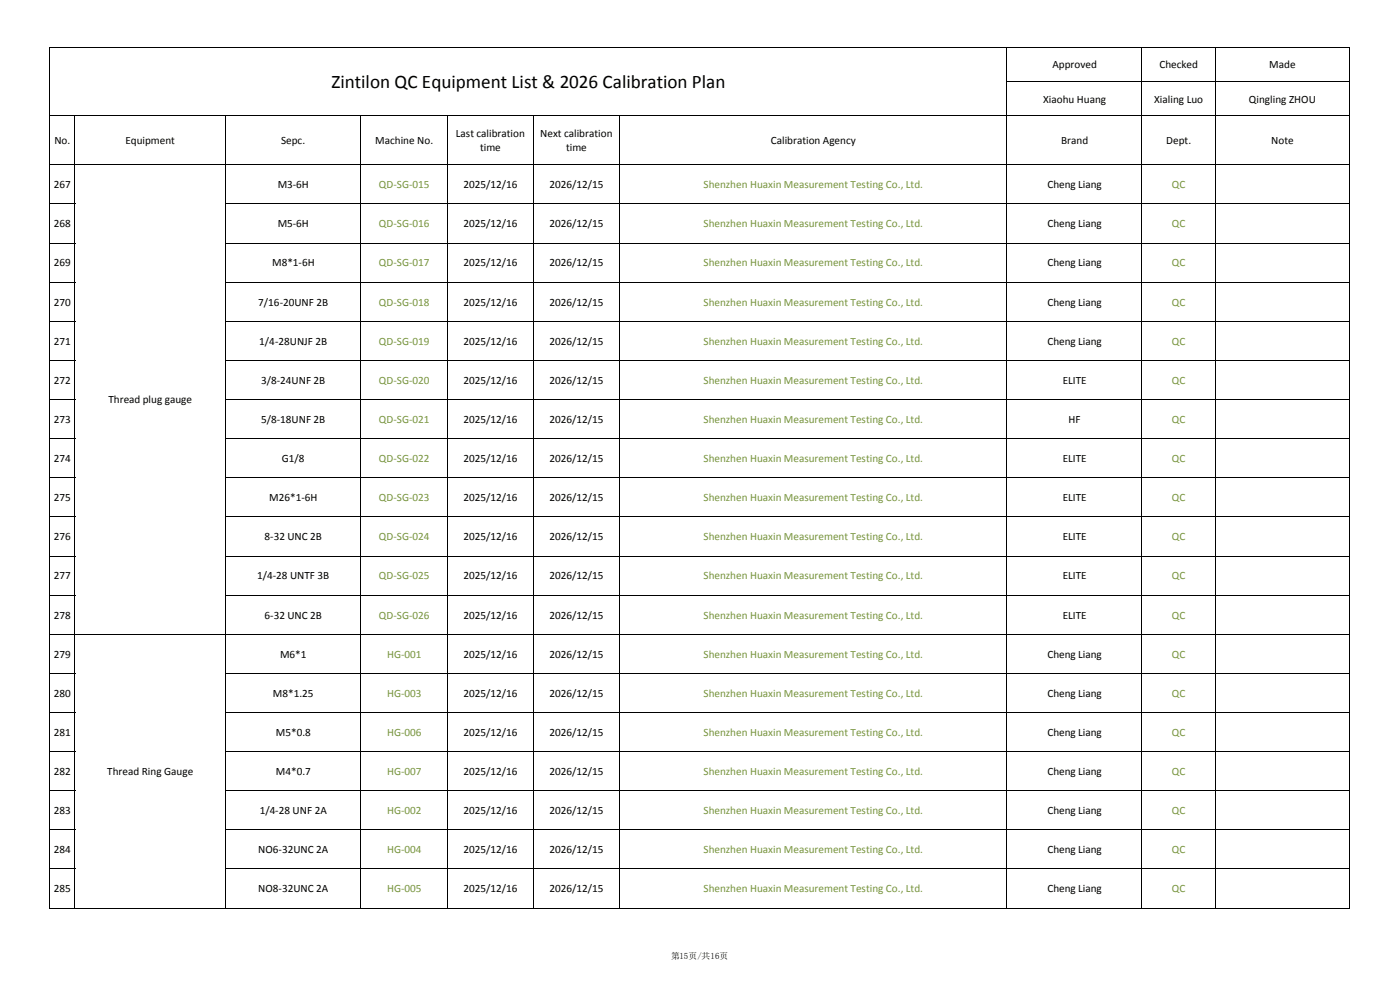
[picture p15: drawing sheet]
<svg xmlns="http://www.w3.org/2000/svg" width="297mm" height="210mm" viewBox="0 0 297 210" stroke-linecap="round" stroke-linejoin="round" font-family="sans-serif">
<defs><g id="words">
<text font-size="4.1" x="70.3" y="18.7">Zintilon QC Equipment List &amp; 2026 Calibration Plan</text>
<g font-size="2.4">
<text x="223.2" y="14.5">Approved</text>
<text x="246" y="14.5">Checked</text>
<text x="269.3" y="14.5">Made</text>
<text x="221.3" y="21.8">Xiaohu Huang</text>
<text x="244.8" y="21.8">Xialing Luo</text>
<text x="264.9" y="21.8">Qingling ZHOU</text>
<text x="96.7" y="29">Last calibration</text>
<text x="114.6" y="29">Next calibration</text>
<text x="11.5" y="30.6">No.</text>
<text x="26.6" y="30.6">Equipment</text>
<text x="59.6" y="30.6">Sepc.</text>
<text x="79.6" y="30.6">Machine No.</text>
<text x="101.8" y="32.1">time</text>
<text x="120.1" y="32.1">time</text>
<text x="163.5" y="30.6">Calibration Agency</text>
<text x="225.1" y="30.6">Brand</text>
<text x="247.4" y="30.6">Dept.</text>
<text x="269.7" y="30.6">Note</text>
<text x="11.5" y="39.9">267</text>
<text x="58.9" y="39.9">M3-6H</text>
<text x="98.3" y="39.9">2025/12/16</text>
<text x="116.6" y="39.9">2026/12/15</text>
<text x="222.2" y="39.9">Cheng Liang</text>
<text x="11.5" y="48.2">268</text>
<text x="58.9" y="48.2">M5-6H</text>
<text x="98.3" y="48.2">2025/12/16</text>
<text x="116.6" y="48.2">2026/12/15</text>
<text x="222.2" y="48.2">Cheng Liang</text>
<text x="11.5" y="56.5">269</text>
<text x="57.7" y="56.5">M8*1-6H</text>
<text x="98.3" y="56.5">2025/12/16</text>
<text x="116.6" y="56.5">2026/12/15</text>
<text x="222.2" y="56.5">Cheng Liang</text>
<text x="11.5" y="64.8">270</text>
<text x="54.8" y="64.8">7/16-20UNF 2B</text>
<text x="98.3" y="64.8">2025/12/16</text>
<text x="116.6" y="64.8">2026/12/15</text>
<text x="222.2" y="64.8">Cheng Liang</text>
<text x="11.5" y="73.1">271</text>
<text x="55" y="73.1">1/4-28UNJF 2B</text>
<text x="98.3" y="73.1">2025/12/16</text>
<text x="116.6" y="73.1">2026/12/15</text>
<text x="222.2" y="73.1">Cheng Liang</text>
<text x="11.5" y="81.4">272</text>
<text x="55.4" y="81.4">3/8-24UNF 2B</text>
<text x="98.3" y="81.4">2025/12/16</text>
<text x="116.6" y="81.4">2026/12/15</text>
<text x="225.4" y="81.4">ELITE</text>
<text x="11.5" y="89.7">273</text>
<text x="23" y="85.6">Thread plug gauge</text>
<text x="55.4" y="89.7">5/8-18UNF 2B</text>
<text x="98.3" y="89.7">2025/12/16</text>
<text x="116.6" y="89.7">2026/12/15</text>
<text x="226.7" y="89.7">HF</text>
<text x="11.5" y="98">274</text>
<text x="59.8" y="98">G1/8</text>
<text x="98.3" y="98">2025/12/16</text>
<text x="116.6" y="98">2026/12/15</text>
<text x="225.4" y="98">ELITE</text>
<text x="11.5" y="106.3">275</text>
<text x="57.1" y="106.3">M26*1-6H</text>
<text x="98.3" y="106.3">2025/12/16</text>
<text x="116.6" y="106.3">2026/12/15</text>
<text x="225.4" y="106.3">ELITE</text>
<text x="11.5" y="114.6">276</text>
<text x="56.1" y="114.6">8-32 UNC 2B</text>
<text x="98.3" y="114.6">2025/12/16</text>
<text x="116.6" y="114.6">2026/12/15</text>
<text x="225.4" y="114.6">ELITE</text>
<text x="11.5" y="122.9">277</text>
<text x="54.5" y="122.9">1/4-28 UNTF 3B</text>
<text x="98.3" y="122.9">2025/12/16</text>
<text x="116.6" y="122.9">2026/12/15</text>
<text x="225.4" y="122.9">ELITE</text>
<text x="11.5" y="131.2">278</text>
<text x="56.1" y="131.2">6-32 UNC 2B</text>
<text x="98.3" y="131.2">2025/12/16</text>
<text x="116.6" y="131.2">2026/12/15</text>
<text x="225.4" y="131.2">ELITE</text>
<text x="11.5" y="139.5">279</text>
<text x="59.4" y="139.5">M6*1</text>
<text x="98.3" y="139.5">2025/12/16</text>
<text x="116.6" y="139.5">2026/12/15</text>
<text x="222.2" y="139.5">Cheng Liang</text>
<text x="11.5" y="147.8">280</text>
<text x="57.9" y="147.8">M8*1.25</text>
<text x="98.3" y="147.8">2025/12/16</text>
<text x="116.6" y="147.8">2026/12/15</text>
<text x="222.2" y="147.8">Cheng Liang</text>
<text x="11.5" y="156.1">281</text>
<text x="58.5" y="156.1">M5*0.8</text>
<text x="98.3" y="156.1">2025/12/16</text>
<text x="116.6" y="156.1">2026/12/15</text>
<text x="222.2" y="156.1">Cheng Liang</text>
<text x="11.5" y="164.4">282</text>
<text x="22.8" y="164.4">Thread Ring Gauge</text>
<text x="58.5" y="164.4">M4*0.7</text>
<text x="98.3" y="164.4">2025/12/16</text>
<text x="116.6" y="164.4">2026/12/15</text>
<text x="222.2" y="164.4">Cheng Liang</text>
<text x="11.5" y="172.7">283</text>
<text x="55.1" y="172.7">1/4-28 UNF 2A</text>
<text x="98.3" y="172.7">2025/12/16</text>
<text x="116.6" y="172.7">2026/12/15</text>
<text x="222.2" y="172.7">Cheng Liang</text>
<text x="11.5" y="181">284</text>
<text x="54.8" y="181">NO6-32UNC 2A</text>
<text x="98.3" y="181">2025/12/16</text>
<text x="116.6" y="181">2026/12/15</text>
<text x="222.2" y="181">Cheng Liang</text>
<text x="11.5" y="189.3">285</text>
<text x="54.8" y="189.3">NO8-32UNC 2A</text>
<text x="98.3" y="189.3">2025/12/16</text>
<text x="116.6" y="189.3">2026/12/15</text>
<text x="222.2" y="189.3">Cheng Liang</text>
</g>
<g font-size="2.4" fill="#76933c">
<text x="80.4" y="39.9">QD-SG-015</text>
<text x="149.2" y="39.9">Shenzhen Huaxin Measurement Testing Co., Ltd.</text>
<text x="248.6" y="39.9">QC</text>
<text x="80.4" y="48.2">QD-SG-016</text>
<text x="149.2" y="48.2">Shenzhen Huaxin Measurement Testing Co., Ltd.</text>
<text x="248.6" y="48.2">QC</text>
<text x="80.4" y="56.5">QD-SG-017</text>
<text x="149.2" y="56.5">Shenzhen Huaxin Measurement Testing Co., Ltd.</text>
<text x="248.6" y="56.5">QC</text>
<text x="80.4" y="64.8">QD-SG-018</text>
<text x="149.2" y="64.8">Shenzhen Huaxin Measurement Testing Co., Ltd.</text>
<text x="248.6" y="64.8">QC</text>
<text x="80.4" y="73.1">QD-SG-019</text>
<text x="149.2" y="73.1">Shenzhen Huaxin Measurement Testing Co., Ltd.</text>
<text x="248.6" y="73.1">QC</text>
<text x="80.4" y="81.4">QD-SG-020</text>
<text x="149.2" y="81.4">Shenzhen Huaxin Measurement Testing Co., Ltd.</text>
<text x="248.6" y="81.4">QC</text>
<text x="80.4" y="89.7">QD-SG-021</text>
<text x="149.2" y="89.7">Shenzhen Huaxin Measurement Testing Co., Ltd.</text>
<text x="248.6" y="89.7">QC</text>
<text x="80.4" y="98">QD-SG-022</text>
<text x="149.2" y="98">Shenzhen Huaxin Measurement Testing Co., Ltd.</text>
<text x="248.6" y="98">QC</text>
<text x="80.4" y="106.3">QD-SG-023</text>
<text x="149.2" y="106.3">Shenzhen Huaxin Measurement Testing Co., Ltd.</text>
<text x="248.6" y="106.3">QC</text>
<text x="80.4" y="114.6">QD-SG-024</text>
<text x="149.2" y="114.6">Shenzhen Huaxin Measurement Testing Co., Ltd.</text>
<text x="248.6" y="114.6">QC</text>
<text x="80.4" y="122.9">QD-SG-025</text>
<text x="149.2" y="122.9">Shenzhen Huaxin Measurement Testing Co., Ltd.</text>
<text x="248.6" y="122.9">QC</text>
<text x="80.4" y="131.2">QD-SG-026</text>
<text x="149.2" y="131.2">Shenzhen Huaxin Measurement Testing Co., Ltd.</text>
<text x="248.6" y="131.2">QC</text>
<text x="82.1" y="139.5">HG-001</text>
<text x="149.2" y="139.5">Shenzhen Huaxin Measurement Testing Co., Ltd.</text>
<text x="248.6" y="139.5">QC</text>
<text x="82.1" y="147.8">HG-003</text>
<text x="149.2" y="147.8">Shenzhen Huaxin Measurement Testing Co., Ltd.</text>
<text x="248.6" y="147.8">QC</text>
<text x="82.1" y="156.1">HG-006</text>
<text x="149.2" y="156.1">Shenzhen Huaxin Measurement Testing Co., Ltd.</text>
<text x="248.6" y="156.1">QC</text>
<text x="82.1" y="164.4">HG-007</text>
<text x="149.2" y="164.4">Shenzhen Huaxin Measurement Testing Co., Ltd.</text>
<text x="248.6" y="164.4">QC</text>
<text x="82.1" y="172.7">HG-002</text>
<text x="149.2" y="172.7">Shenzhen Huaxin Measurement Testing Co., Ltd.</text>
<text x="248.6" y="172.7">QC</text>
<text x="82.1" y="181">HG-004</text>
<text x="149.2" y="181">Shenzhen Huaxin Measurement Testing Co., Ltd.</text>
<text x="248.6" y="181">QC</text>
<text x="82.1" y="189.3">HG-005</text>
<text x="149.2" y="189.3">Shenzhen Huaxin Measurement Testing Co., Ltd.</text>
<text x="248.6" y="189.3">QC</text>
</g>
<text font-size="1.9" x="142.4" y="203.5">第15页/共16页</text>
</g></defs>
<g fill="none" stroke="#000" stroke-width=".21">
<path d="M10.4 10h275.9M10.5 9.9v182.8M213.5 17.3h72.8M213.6 9.9v182.8M242.2 9.9v182.8M257.7 9.9v182.8M286.2 9.9v182.8M10.4 24.6h275.9M10.4 35h275.9M15.9 24.5v168.2M47.8 24.5v168.2M76.5 24.5v168.2"/>
<path d="M94.8 24.5v168.2M113.1 24.5v168.2M131.3 24.5v168.2M10.4 43.3h5.5M10.4 51.6h5.5M10.4 59.9h5.5M47.7 43.3h238.6M47.7 51.6h238.6M47.7 59.9h238.6M10.4 68.2h5.5M10.4 76.5h5.5M47.7 68.2h238.6"/>
<path d="M47.7 76.5h238.6M10.4 84.8h5.5M10.4 93h5.5M47.7 84.8h238.6M47.7 93h238.6M10.4 101.3h5.5M10.4 109.6h5.5M10.4 117.9h5.5M47.7 101.3h238.6M47.7 109.6h238.6M47.7 117.9h238.6M10.4 126.2h5.5"/>
<path d="M10.4 134.5h275.9M47.7 126.2h238.6M10.4 142.8h5.5M10.4 151.1h5.5M10.4 159.4h5.5M47.7 142.8h238.6M47.7 151.1h238.6M47.7 159.4h238.6M10.4 167.7h5.5M10.4 176h5.5M47.7 167.7h238.6M47.7 176h238.6"/>
<path d="M10.4 184.3h5.5M10.4 192.6h275.9M47.7 184.3h238.6"/>
</g>
<use href="#words"/>
</svg>
